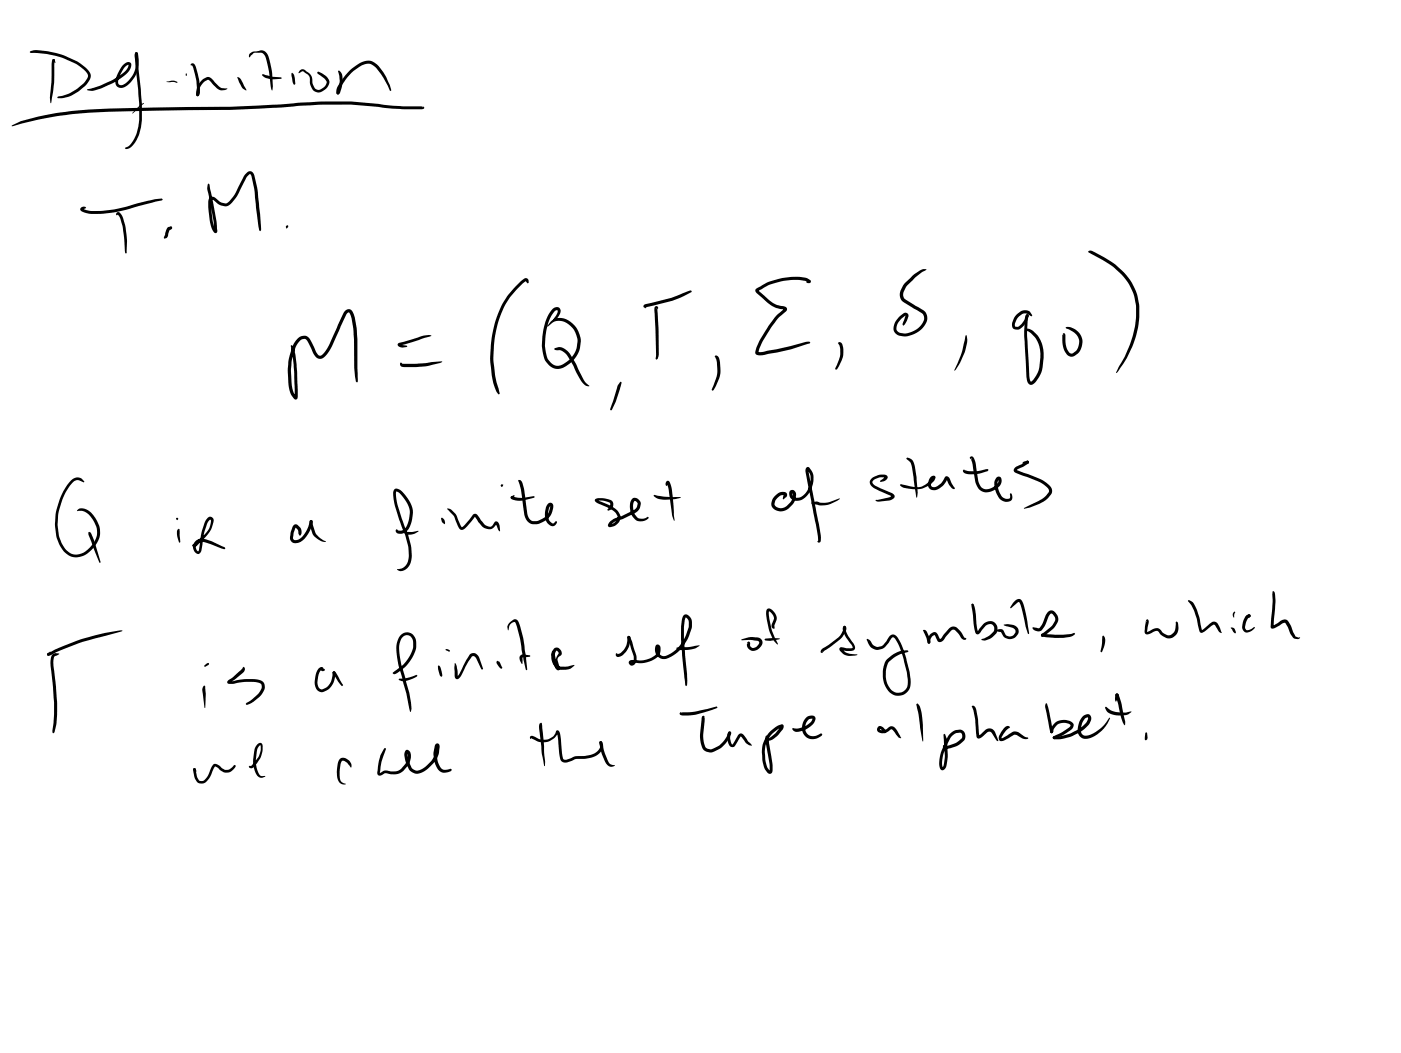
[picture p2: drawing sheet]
<svg xmlns="http://www.w3.org/2000/svg" width="108mm" height="81mm" viewBox="0 0 108 81" stroke-linecap="round" stroke-linejoin="round" font-family="sans-serif">
<g fill="#000">
<path d="M2.3 3.9a5.4 5.4 0 0 1 3 .5l.4 .2a2.6 2.6 0 0 1 1.3 1.1 1.07 1.07 0 0 1-.6 1 2.82 2.82 0 0 1-1.7 .9l-.3-.1 .4-.1a3.3 3.3 0 0 0 1.5-.8 .98 .98 0 0 0 .5-.8 1.99 1.99 0 0 0-.9-.9l-.7-.3a6.7 6.7 0 0 0-2.5-.5h-.3l-.1-.1zM4.1 4.6h.1v1.7l-.3 1.7-.1-.5zM4.1 4.6h.1l.1 .2-.2-.1zM6.2 16l.4-.1v.1v.1l-.2 .1v-.1h.1a7.5 7.5 0 0 0 4.1-.4l1.4-.4h.5v.1l-1.8 .5a7.4 7.4 0 0 1-4.3 .4l-.2-.1zM6.7 6.9l.5-.1a6.6 6.6 0 0 0 2.4-1.3l.3-.5h-.1a2.13 2.13 0 0 0-.7 1.2l.1 .3a.76 .76 0 0 0 .9-.5 1.93 1.93 0 0 0 .4-1.5l-.1-.4 .2-.1v.2a2.26 2.26 0 0 1-1.1 2.6l-.4-.1a.67 .67 0 0 1-.1-.9 1.59 1.59 0 0 1 .7-1h.1a.27 .27 0 0 1 .3 .1 .27 .27 0 0 1 0 .4 2.83 2.83 0 0 1-1.5 1.1l-1.4 .6h-.5zM9 16.4a.31 .31 0 0 1 .4 .3l.3 .7 .1 .9-.1 1.2-.1-.2v-.7a4.3 4.3 0 0 0-.5-2v-.1l-.1 .1-.1-.1zM10.7 8.2l.4-.3-.9 .8zM10.4 4.1h.2v.3a26.7 26.7 0 0 1 .3 5.4 2.42 2.42 0 0 1-.9 1.6l-.1 .1a.12 .12 0 0 1-.2 0 .12 .12 0 0 1 0-.1l.2-.2a2.81 2.81 0 0 0 .8-1.9v-1.3l-.3-3.7zM12.9 17.5h.3l.1 .1-.3 .1-.1 .6-.2 .1-.1-.1zM12.8 6.3l.6-.1 .3 .1zM13.1 17.5h.1l.1 .1h-.2zM14.3 5.7h.1v.2z"/>
<path d="M14.7 4.9h.1a.31 .31 0 0 1 .3 .4l.2 .9 .1 .9a.17 .17 0 0 1-.1 .2 .17 .17 0 0 1-.2 0l.1-.1-.1-1-.2-1-.1-.1-.1-.1zM15.5 6.2l.4-.3h.2l.9 .8 .5 .1-.2 .1-.3 .1-.3-.2-.6-.6-.4 .1a1.14 1.14 0 0 0-.4 1v-.1v.1l-.1 .1a.8 .8 0 0 1 .2-1zM16.1 14.1l.3 1.5 .3 2.1a.19 .19 0 0 1-.1 .3 .19 .19 0 0 1-.2-.3 5.2 5.2 0 0 1-.4-2.1l.1-.3 .3-.1 .6 .4 .3 .1a.43 .43 0 0 0 .5-.3l.3-.5 .7-1.4 .4-.3a.31 .31 0 0 1 .4 .2 23.1 23.1 0 0 1 .5 4.3l-.1 .1v-.1l-.1-.2-.3-3-.3-1.1-.3 .2-.5 1a2.56 2.56 0 0 1-1 1.3l-.5-.1-.6-.4h-.1v.6l.1 1 .3 .8h-.2v-.7l-.5-2.5zM18.3 5.9l.3 .2 .4 .9-.4-.3zM19.3 4.1l.2-.1 .5-.1a.59 .59 0 0 1 .7 .6l.3 1.1v1.4l-.3-1.5-.3-1.2-.2-.2h-.6l-.4 .3v-.1zM20.2 5.8v-.1l1.5 .3-.9 .1-.4-.1zM22.1 17.4h.1l-.1 .2zM22.5 5.6l.1 .1 .1 .3 .1 .5h-.1l-.2-.2zM23.1 5.5l.3-.2 .5 .4 .1 .3 .1 .5 .3 .4a.68 .68 0 0 0 .8-.6l-.2-.3-.5-.3v-.2h.1a1.23 1.23 0 0 1 .8 .7 .75 .75 0 0 1-.5 .8 .75 .75 0 0 1-.9-.2l-.2-.9-.5-.4-.3 .1zM26.9 5.4a2.06 2.06 0 0 1 1.6-.7l.3 .1a3.7 3.7 0 0 1 1.4 2.2h-.2a4.3 4.3 0 0 0-1.4-2.1 .95 .95 0 0 0-.8 .2 4.2 4.2 0 0 0-1.7 1.9v.2l-.1 .1a.54 .54 0 0 1 .1-.8zM26.1 5.4a1.25 1.25 0 0 1 .2 1.6l-.2 .3-.2-.1 .1-.2a2.26 2.26 0 0 0 0-1.5zM.9 9.7a12.4 12.4 0 0 1 3.1-.9l1.4-.2a56 56 0 0 1 6.5-.3l5.8-.1 7-.4h1.9l3.7 .3 2.3 .1-.1 .1 .1-.1 .1 .1-.2 .1h-1.4l-4.1-.3h-2.3l-7.5 .4a120.2 120.2 0 0 0-11.6 .3l-1.9 .3-2.7 .6z"/>
<path d="M83.8 19.4l.3-.1a7.8 7.8 0 0 1 2.5 1.6 4.9 4.9 0 0 1 .8 5.4l-.6 1.3-.8 1.1 1-2.1a5.4 5.4 0 0 0-.1-4.8 6 6 0 0 0-2.1-1.9zM5.5 37a.62 .62 0 0 1 .8-.1l.2 .2v.1l-.6-.2a.98 .98 0 0 0-.7 .6 4.5 4.5 0 0 0-.3 4.4 1.17 1.17 0 0 0 2 .2 1.54 1.54 0 0 0 .5-1.6 1.72 1.72 0 0 0-1-1.2h-.5a.5 .5 0 0 1 .9-.1 1.94 1.94 0 0 1 .8 2.2 1.88 1.88 0 0 1-2.2 1.4 2.96 2.96 0 0 1-1.1-3.1 5.1 5.1 0 0 1 1.2-2.8zM22.9 26.1a.6 .6 0 0 1 .6-.2 .6 .6 0 0 1 .5 .4l.4 .9 .2 .2h.1a1.87 1.87 0 0 0 .7-1l1.1-2.3 .2-.2h.3l.3 .3 .2 1.1v4.2l-.1-.1-.1-1.1-.1-3-.1-.8-.2-.4-.2 .1-1 2.3a1.57 1.57 0 0 1-1 1.2 .6 .6 0 0 1-.6-.5l-.4-.9-.2-.2a.81 .81 0 0 0-.7 .7 4.6 4.6 0 0 0-.4 1.8l.1 .8a1.62 1.62 0 0 0 .3 1.2h-.1v-2l-.3-2h.1l.2 .3 .2 1.2v2.4v.3a.8 .8 0 0 1-.6-.8l-.1-1.3a4.3 4.3 0 0 1 .7-2.5zM30.8 28l.1-.1 .1 .1h1.1l2-.1-1.1 .3-.9 .1h-1.1l-.1-.1zM30.7 26.5l2-.6h.5l-2.4 .7v-.1l.6 .2-.5 .1a.22 .22 0 0 1-.2-.3zM34 39.9h.1l.1 .1 .1 .4-.2-.2zM34.5 39.2a1.16 1.16 0 0 1 .8 .8l.3 .6 .9-1a.24 .24 0 0 1 .3 .1l.5 .7 .3 .2h.2l.3-.4h.2l.2 .3v.4l-.1-.1-.2-.4h.1l-.2 .2a.63 .63 0 0 1-1-.1l-.5-.7-.8 .9-.3 .1-.2-.2-.3-.8zM39.4 38.3l.8 .1 .9-.2 .1 .1-.8 .2a1 1 0 0 1-1.1-.2zM39.4 38.3l.3-.1-.2 .3-.1-.1zM40 37h.1a1.66 1.66 0 0 1 .4 1.2l.1 1.4 .2 .3 .2 .2a1.18 1.18 0 0 0 1.4-1.1l-.2 .7a.63 .63 0 0 0 .4 .6l.2-.1a.29 .29 0 0 1-.1 .3 .29 .29 0 0 1-.3 0l-.3-.3a1.52 1.52 0 0 1 0-1.2 .31 .31 0 0 1 .4-.2l.1 .1v.3a1.39 1.39 0 0 1-1.9 1l-.3-.5-.3-1.9-.2-.8zM40.1 21.7l.4-.3 .2 .1v.3l-.2-.1-.2 .1a6.7 6.7 0 0 0-2.2 5l-.1 1.1 .1 1 .4 1.4-.1 .1a2.82 2.82 0 0 1-.6-2.1v-.8a9.4 9.4 0 0 1 .8-3.9l.5-.8zM42.6 23.8a.36 .36 0 0 1 .5 0 .36 .36 0 0 1 0 .5l-.2 .3-.3 .1 .3-.6 .1-.1-.1-.1a1.23 1.23 0 0 0-.7 1l-.2 1.5a1.66 1.66 0 0 0 .6 1.7 1 1 0 0 0 1.3-.4l.4-.6 .2-.8a1.43 1.43 0 0 0-1.9-1.5l-.4 .4 .2-.4a1.24 1.24 0 0 1 1.9 .3 2.03 2.03 0 0 1 .5 1.2l-.1 .5a2.04 2.04 0 0 1-2 1.6 1.65 1.65 0 0 1-.9-1.7v-.1a5.4 5.4 0 0 1 .4-2.3z"/>
<path d="M42.8 26.8a1.02 1.02 0 0 1 1.3 .7l.9 1.8 .4 .5-.2-.1-.4-.3-.9-1.7a.93 .93 0 0 0-1-.7l-.2-.1zM45.9 38.5l.6-.1a.69 .69 0 0 1 .7 .3v.4l-.3 .3-.1-.1 .2-.3v-.3l-.5-.1h-.5v-.1l1.1 .5a.85 .85 0 0 1 .6 1.2 .7 .7 0 0 1-.8 .3 .77 .77 0 0 1 .6-.6l1.4-.7 .2-.4-.1-.2h-.1l-.1 .1v.4a1.02 1.02 0 0 0 .3 .8h.1a.77 .77 0 0 0 .7-.1 .2 .2 0 0 1 0 .2 .2 .2 0 0 1-.2 .1h-.6a1.27 1.27 0 0 1-.4-1.6 .42 .42 0 0 1 .7 .2l-.1 .5-.3 .3-1 .5-.6 .2-.3 .3-.1-.1 .3-.1 .2-.2 .1-.3-.1-.2-.5-.4-1.1-.5-.1-.1zM47.8 29.4l.1 .1-.1 .5-.4 1-.3 .6-.1-.1 .6-1.8zM49.6 23.5l2.1-.6 1.4-.5 .2 .1-1.5 .7-2 .5v-.1l-.1 .2-.1-.1zM50.4 38.2v-.1l.8 .2h1.3l-.5 .2h-.9l-.4-.1zM50.5 23.6h.1l.1 .1-.1 .1h.1l.1 3.5-.2 .4-.1-.1-.1-3.7zM51.4 37.1h.2l.2 .6 .1 2.4-.1-.4-.3-2-.1-.4h.1a.12 .12 0 0 1-.1 .1 .12 .12 0 0 1-.1-.2zM55.1 27.4h.1a.61 .61 0 0 1 .3 .7l-.1 1-.2 .7-.3 .3-.1-.1 .5-1.3-.1-.8-.1-.4zM59.7 38.2a.53 .53 0 0 1 1-.1l-.3 .4-.1-.1 .1-.3-.3 .1-.3 .3-.1 .4 .2 .2a.67 .67 0 0 0 .8-.2 .99 .99 0 0 0 .4-.8v-.1v.2l.2 .1a1.33 1.33 0 0 0 1.2-1.6l-.3-.5h.1l.9 5v.5l-.1 .1-.1-.1h.1l-1-5.4a.22 .22 0 0 1 0-.2 .22 .22 0 0 1 .3-.1l.3 .6a1.73 1.73 0 0 1-1.3 2l-.3-.1-.3-.2a.29 .29 0 0 1 0-.4 .29 .29 0 0 1 .4-.1l.1 .3a1.15 1.15 0 0 1-.5 1.1 1.15 1.15 0 0 1-1.2 0 .68 .68 0 0 1 .1-1zM62.2 21.6h.2v.2h-.2zM58.3 22.3l.3-.2a4.7 4.7 0 0 1 3.7-.6 .15 .15 0 0 1 .2 .2 .15 .15 0 0 1-.1 .1l-.3-.1a5.1 5.1 0 0 0-3.7 .7l1.2 1 .8 .2a.24 .24 0 0 1 .2 .2 .24 .24 0 0 1-.1 .3l-.6 .4-.5 .7-.7 1.2-.3 .8v-.1l1.4-.2 2.3-.6h.3v.1l-.1 .1a14.9 14.9 0 0 1-3.2 .8h-.8a.44 .44 0 0 1 0-.6l.3-.6 1.1-1.6 .7-.7v.1l-.9-.3-1.1-.9a.28 .28 0 0 1-.1-.4zM62.5 38.8l.4-.2 .3 .1h.5l1-.3-.7 .4-.4 .1h-.5z"/>
<path d="M64.6 26.4h.2a.68 .68 0 0 1 .2 .6l-.2 .8-.3 .6-.1 .1v-.1l.3-1.1v-.5l-.1-.4zM67.2 36.9v-.1a1.25 1.25 0 0 1 1.1-.2 .27 .27 0 0 1 .1 .3 .27 .27 0 0 1-.3 .2h-.3l.4-.4v.1h-.4l-.3 .1-.3 .2 .3 .3 1.2 .6a.24 .24 0 0 1 .2 .2 .24 .24 0 0 1-.1 .2l-.3 .2-.8 .1-.2-.1v-.1l1-.2 .2-.1-1.2-.5a.47 .47 0 0 1-.4-.3 .47 .47 0 0 1 .1-.5zM69.4 37.3l.3 .1a1.58 1.58 0 0 0 1.7-.1l.5-.5v.1l-.1 .1-.1 .4 .1 .1h.3l.4-.3 .3-.4a.22 .22 0 0 1 .2-.1 .22 .22 0 0 1 .2 .2l.4 .8-.2-.1-.2-.2-.3-.5h.1l-.3 .5-.2 .2a.55 .55 0 0 1-.8 .1 .55 .55 0 0 1-.1-.8l.1-.1a.21 .21 0 0 1 .3-.1 .21 .21 0 0 1 0 .4l-.6 .4-.6 .2a2.22 2.22 0 0 1-1.5-.3zM69.7 21.8l.7-.6 .5-.4 .5-.1-.9 .7-.6 .6-.3 .7 .1 .3 1.3 .8a.88 .88 0 0 1 0 1.6 1.48 1.48 0 0 1-2.1 .2 1.24 1.24 0 0 1 .8-1.5h.2l.1 .2-.1 .4-.3 .4v-.2l.2-.6-.1 .1a1.2 1.2 0 0 0-.6 .9l.1 .3a1.6 1.6 0 0 0 2-1l-.1-.4-1.4-.9-.3-.2-.1-.6zM69.8 35.3h.1a.76 .76 0 0 1 .6 .8l.2 1.9-.1 .3-.4-2.4-.1-.3zM74.3 36.2h.1a2.01 2.01 0 0 0 1.2 .1l.5-.2 .1 .1a2.61 2.61 0 0 1-1.6 .3 .31 .31 0 0 1-.4-.3zM74.4 25.9v-.1a3.2 3.2 0 0 1-.5 2.3l-.4 .5 .6-1.4zM74.8 35.2a.21 .21 0 0 1 .2 0 .21 .21 0 0 1 .1 .2l.3 1.7a.72 .72 0 0 0 .5 .6 .72 .72 0 0 0 .8-.3l.2-.2v-.3v.2a1.71 1.71 0 0 0 .3 1.2l.3 .1h.3l.1-.4a.37 .37 0 0 1 .1 .4 .37 .37 0 0 1-.3 .3h-.3l-.3-.2a1.71 1.71 0 0 1-.5-1.5h.1a.28 .28 0 0 1 .3-.3 .28 .28 0 0 1 .2 .5 1.04 1.04 0 0 1-1 .7 1.04 1.04 0 0 1-1-.6l-.4-1.9 .1-.1-.1 .1zM78.8 35.6l.4-.1 .1 .1-.2 .2-.3-.1zM79.1 24.3v-.1l.2 .1-.2 1.6 .2 3.1 .1 .4 .2-.2 .4-.6 .2-1.1a1.99 1.99 0 0 0-1-2h-.1a.13 .13 0 0 1 .1-.2 .13 .13 0 0 1 .1 .1 2.13 2.13 0 0 1 1.1 2.2l-.1 .7a2.06 2.06 0 0 1-.6 1.3 .33 .33 0 0 1-.4 0 .33 .33 0 0 1-.2-.3l-.2-3.5 .1-1.2zM78.2 36l.9-.5h.2l-.1 .2-.9 .5 1.7 .7a1.6 1.6 0 0 1 1.1 .9l-.1 .2a1.88 1.88 0 0 1-.9 .8l-.7 .3-.5 .1 1.4-.7 .5-.6a.91 .91 0 0 0-.7-.8l-1.8-.6a.24 .24 0 0 1-.2-.2 .24 .24 0 0 1 .1-.3zM78.3 24.2a.77 .77 0 0 1 1-.2l.2 .3v.1l-.4-.2h-.3a1.02 1.02 0 0 0-.6 .9l.2 .1 .3-.2 .4-.8a.31 .31 0 0 1 .1 .5l-.2 .3a.61 .61 0 0 1-.9 .3 .9 .9 0 0 1 .2-1.1z"/>
<path d="M82.2 25.2a1.23 1.23 0 0 1 1.2 .9v.2a.97 .97 0 0 1-1 1.1h-.1a1.46 1.46 0 0 1-.4-1v-.6v-.1h.1l.1 .1 .1 1.1 .2 .3h.3a.97 .97 0 0 0 .2-1.4l-.7-.5zM3.7 50.3l2.6-1.1 1.8-.4 1.3-.2-3.1 .9-2.5 1h-.1zM3.7 50.3l.2-.1v.1l-.2 .2-.1-.1zM4 50.4l.3-.1 .3 .1-.4 .2a1.69 1.69 0 0 0 0 1.1l.2 2.4v.9l-.1 .8-.2 .7-.1-.2 .2-2.2-.2-2.4a1.65 1.65 0 0 1 0-1.3zM6.8 41.1l.1-.1h.1l.2 .6 .6 1.7-.1 .1zM13.6 39.9l.1 .1h-.1zM13.6 39.9l.1 .1v.1zM13.7 40.8l.1-.1v.1v1l-.2-.5zM16 39.9a.29 .29 0 0 1 .4 0 .29 .29 0 0 1 0 .4l-.2 .5-.4 .6-.7 .7h-.3v-.1l.9-.7a1.42 1.42 0 0 0 .5-1.2v-.1l-.2 .2-.2 .7-.4 1.7a.36 .36 0 0 1-.4 0 .36 .36 0 0 1-.1-.4 .66 .66 0 0 1 .8-.7l.6 .2 1 .5 .1 .1h-.4l-1.3-.5a.42 .42 0 0 0-.6 .1 .42 .42 0 0 0 .2 .6l.1-.6a4.7 4.7 0 0 1 .5-1.8zM14.9 59.2h.2v.3l-.2-.1zM14.9 59.2h.1l.2 .7 .1 .2 .3 .1 .4-.4 .3-.7a.37 .37 0 0 1 .3-.3 .37 .37 0 0 1 .4 .3l.4 .2h.3l.2-.2a.13 .13 0 0 1 .1-.1 .13 .13 0 0 1 .2 .1 .76 .76 0 0 1-.9 .4l-.7-.4-.2 .3a1.34 1.34 0 0 1-.7 1 .54 .54 0 0 1-.7-.5zM15.7 51.3l.3-.2h.1l-.3 .3z"/>
<path d="M15.7 52.9v-.1l.1 .1 .1 .5-.1 1.2-.2-1.4zM17.6 52.4l1.2-1 .1 .2-.2 .2-.7 .6-.3 .2v-.1h.2a3.1 3.1 0 0 1 2.4 .1l.1 .4-.2 .5-.8 .7-.4 .1v-.1l.4-.3 .6-.5 .2-.4-.1-.3a4.5 4.5 0 0 0-2.3 0l-.3-.1zM19.8 57.4a.23 .23 0 0 1 .3-.2 .23 .23 0 0 1 .1 .3l-.1 .9-.7 .8a.13 .13 0 0 1-.1 0 .13 .13 0 0 1-.1-.2h.2l.5-.7 .2-.5v-.4l-.2 .2a2.68 2.68 0 0 0 .1 2l.1 .2h.3l-.2 .1a.43 .43 0 0 1-.4-.2 2.36 2.36 0 0 1 0-2.3zM22.6 40.5l.2-.1 .1 .1a.52 .52 0 0 1 .2 .8l-.1-.5-.2-.2-.2 .9 .1 .1h.3a1.89 1.89 0 0 0 .8-1.1l.1-.4h.1l.1 .1-.1 .3a1.5 1.5 0 0 1-1.3 1.3l-.3-.1-.1-.2 .1-.5zM23.9 40.1h.2l.3 1 .3 .4 .4 .2v.1a1.21 1.21 0 0 1-1-.6l-.2-.7zM24.6 51.5a.22 .22 0 0 1 .3 0l.1 .1-.1 .1-.2-.1h.1l-.2 .3-.1 .6 .1 .5 .2 .1a1.01 1.01 0 0 0 .8-.8v-.5l.1-.1 .1 .1v.6a1 1 0 0 1-1.3 .9 .84 .84 0 0 1-.2-.9l.1-.5zM25.7 51.7l.1 .1v.1h-.1zM25.7 51.8l.1-.1 .1 .2 .5 .9v.1l-.7-1zM26.2 58.5a.63 .63 0 0 1 .9 .5l-.1 .1-.3-.3-.2-.2h-.2v.2l-.1 1.2 .1 .3 .3 .1a.47 .47 0 0 1-.6-.5v-.9zM29.6 57.7h.1l-.3 1-.1 .9 .3-.2h.8l.5-.1 .4-.6 .1-.4-.1-.3h.1l.1 .5 .2 .7 .2 .1 .3 .1a2.17 2.17 0 0 0 1.4-1.6v-.3h.1l-.1 .6 .1 .6 .3 .5 .2 .1 .5-.1 .1 .1v.1a.73 .73 0 0 1-1.2-.3 2.14 2.14 0 0 1-.1-1.7 .2 .2 0 0 1 .3-.1 .2 .2 0 0 1 .1 .3 2.29 2.29 0 0 1-1.8 2l-.4-.1-.2-.2a1.74 1.74 0 0 1-.3-1.4 .28 .28 0 0 1 .4 0 .28 .28 0 0 1 .1 .3l-.2 .6-.4 .6a1.66 1.66 0 0 1-1.4 .2l-.4 .2-.2-.1v-.1l.2-1.3zM30.9 48.9a.71 .71 0 0 1 .8-.1 .71 .71 0 0 1 .4 .8 2.58 2.58 0 0 1-1.1 2l-.6 .4-.2-.1 .3-.2a3 3 0 0 0 1.3-1.6v-.7l-.2-.4a.58 .58 0 0 0-.8 .6 4.9 4.9 0 0 0 .2 2l.3 1a4.7 4.7 0 0 1 .4 2.2h-.1l-.5-2.2a8.7 8.7 0 0 1-.6-2.9l.2-.5zM30.4 37.7a.55 .55 0 0 1 .7 .3 2.07 2.07 0 0 1 .1 3 .4 .4 0 0 1-.7-.2h.1l.1 .1h.3a1.08 1.08 0 0 0 .5-1.1 2.12 2.12 0 0 0-.9-1.9h-.1a1.61 1.61 0 0 0 .2 1.2l.7 2.1 .3 .8v.8a.98 .98 0 0 1-.9 1.2l-.2-.1v-.1a.78 .78 0 0 0 .9-.7l-.1-1-.8-2.7a2.47 2.47 0 0 1-.2-1.7z"/>
<path d="M30.7 52.4l1.4-.4 .1 .1a1.23 1.23 0 0 1-1.5 .3zM31.1 41l.1-.1h1.1l-.7 .3h-.3zM33.7 51.3h.1l.1 .2 .2 .5-.1 .2-.1-.2zM34.3 50.1l.2-.1 .2 .2h-.1zM35 51.1l.2 .2 .1 .8h-.1l.2-.2 .5-1 .4-.5a.45 .45 0 0 1 .6 .2l.3 .9-.1 .1-.5-.9-.2-.1-.3 .4-.5 1a.3 .3 0 0 1-.2 .3 .3 .3 0 0 1-.3 0zM38.3 51v-.1l.2 .1 .2 .5-.2-.1zM39.3 48l.4-.3a.64 .64 0 0 1 .4 .7l.4 2.1 .1 1.2-.8-3.6-.1-.2-.3 .1-.1 .2-.1 .4-.1-.3zM40.1 50.5l.2-.1 .6 .2-.6 .1-.1 .5-.2-.4zM40.9 56.7h.1a1.29 1.29 0 0 0 1.7 0l.2-.4h.1l.2 .3 .1 1.4 .1 .5h.3l.6-.2 .8-.1a1.17 1.17 0 0 0 1.1-.7v-.4l.2 .1a.77 .77 0 0 1-.4 1l-.5 .2-1.1 .1-.9 .3a.38 .38 0 0 1-.4-.4l-.2-1.9 .1-.1-.1 .2a1.33 1.33 0 0 1-1.9 .3h-.2zM41.6 55.7h.1h.1l.2 2.9v.4l-.3-.9-.2-2zM42.7 50l.3-.1 .3 .3v.2l-.3 .4 .1 .6a.19 .19 0 0 1-.1 .3 .19 .19 0 0 1-.2-.3l-.3-1.1 .1-.2 .5 1.4h-.1l-.2-.7 .3-.5-.2-.2a.83 .83 0 0 0 .3 1.3l1.1-.1-.4 .2-.7 .1a1.05 1.05 0 0 1-.5-1.6zM46.2 57.1l.2 .1 .2 .8 .3 .7 .1 .2 .4 .1a.42 .42 0 0 1-.7-.2l-.4-1z"/>
<path d="M48.3 49.1l.2-.1 .1 .1-.2 .9a1.05 1.05 0 0 1-.8 .6l-.1-.1-.1-.1 .1-.1 .1 .1 .5-.4 .2-.4zM48.4 49l.2 .1 .4 1.4a.52 .52 0 0 1-.4 .8l-.1-.2v-.1l.4-.1a1.51 1.51 0 0 0 1.8-.7v-.3v.3l.2 .3a.69 .69 0 0 0 .9-.2 2.98 2.98 0 0 0 1.1-1.6l.2-.4v-.4l-.2-.3h-.1a3.8 3.8 0 0 0-.1 2.1l.2 2.2v.9v.1l-.2-.9a18.3 18.3 0 0 1-.1-4.4v-.1a.33 .33 0 0 1 .4-.2 .33 .33 0 0 1 .2 .3l.1 .2a1.83 1.83 0 0 1-.2 1.2 2.61 2.61 0 0 1-2.1 1.8 .67 .67 0 0 1-.3-1.1l.1 .1 .1 .1a1.05 1.05 0 0 1-1 1.1l-1.3 .1 .2-.2v-.3zM52.1 49.9l1.8-.1-.3 .2-.6 .1h-.7zM52.4 54.9h.1l.1 .1-.1-.1a7.5 7.5 0 0 0 2.7-.5l.1 .1a4.9 4.9 0 0 1-2.8 .6zM54.1 55.2h.2v.1l-.1 1.7 .1 .5 .2 .2h.3l.6-.2 .5-.5 .2-.5v.1v-.2h.2a1.7 1.7 0 0 1-.9 1.3l-.3 .2a.75 .75 0 0 1-.8-.1 .75 .75 0 0 1-.3-.7l-.1-.5zM56.1 56.4h.1l.1 .1-.1 .1 .1-.1v.4l.1 .5 .5-.8a.25 .25 0 0 1 .4 .1l.6 .8-.4-.2-.4-.6-.5 .8-.2 .1-.2-.2-.2-.4v-.4zM57.1 49.3l.9-.2h.5l.2 .3a.6 .6 0 0 1-.4 .7 .6 .6 0 0 1-.8-.5h.1h.1l-.1-.1a.17 .17 0 0 1 .2 0 .17 .17 0 0 1 0 .3l.2 .1h.2l.2-.2 .1-.2-.2-.1zM59 49.2h1.1l-.8 .2h-.3l-.1-.1zM59.4 56.3a1.2 1.2 0 0 1 .9-.5l.1 .2-.1 .2a1.98 1.98 0 0 1-1 .9l-.2-.1 .1-.1 .5-.4 .4-.5h.2l-.3 .1a2.24 2.24 0 0 0-1 2.8l.3 .5v-.5l-.3-1.6 .1-.6 .1 .4 .3 2.2a.23 .23 0 0 1-.1 .3 .23 .23 0 0 1-.3-.1 2.63 2.63 0 0 1 .3-3.2zM59.1 46.9h.2l.2 .1a.81 .81 0 0 1 .3 .8l-.2 .5a.1 .1 0 0 1 0 .2 .11 .11 0 0 1-.1-.2l.1-.7-.3-.5 .1 1.4 .5 1.1a3.8 3.8 0 0 1-.9-2.2zM61 56.2l.6-.1 .5-.2 .4-.3 .1-.2h-.3a.7 .7 0 0 0-.2 .9 .7 .7 0 0 0 .8 .4l.3-.2 .2 .1a.89 .89 0 0 1-1.3 .2 .89 .89 0 0 1-.2-1.2l.1-.1a.45 .45 0 0 1 .4-.4 .45 .45 0 0 1 .4 .3 1.49 1.49 0 0 1-1.6 .9zM65 48.3h.2a1.12 1.12 0 0 1-.5 1l-1.3 .9-.1 .1a.22 .22 0 0 1-.1-.2 .22 .22 0 0 1 .3-.2l1.2-.9 .3-.6z"/>
<path d="M65 48.3h.2l-.1 .1h.1l.1 .5 .5 .7 .1 .3-.1 .2-.2 .1-.8-.1 .1-.1 .2 .3 .3 .1h.7l-.9 .1-.5-.3a.16 .16 0 0 1 0-.2 .16 .16 0 0 1 .2-.1h.8l-.4-.6a.99 .99 0 0 1-.3-1zM66.8 49.3v-.1l.2 .1 .3 .4a.57 .57 0 0 0 .6 .1l.7-.8 .3-.1a1.33 1.33 0 0 1 .7 1l.4 1.7a1.76 1.76 0 0 1-.1 1.7 .98 .98 0 0 1-1.5-.1 2.23 2.23 0 0 1-.1-2.3v-.1a2.06 2.06 0 0 1 1.6-.7l.1 .1-.1 .1a2.51 2.51 0 0 0-1.4 .7l-.1 .1a2.12 2.12 0 0 0-.1 1.5l.3 .5a.77 .77 0 0 0 1 .2 .77 .77 0 0 0 .3-.9l-.2-1.4a4.8 4.8 0 0 0-.8-1.8l-.2-.1-.4 .6a.85 .85 0 0 1-.9 .3 .85 .85 0 0 1-.6-.7zM67.7 56a.32 .32 0 0 1 .4 .1l.1 .2a.12 .12 0 0 1 0 .2 .12 .12 0 0 1-.2-.1l-.2-.2 .2 .1 .6-.3h.2l.3 .2 .3 .7-.2-.1-.4-.6-.2 .1a.57 .57 0 0 1-1-.1zM70.6 54.3l.1-.1a2.71 2.71 0 0 1 .4 1.8v1.1zM71.1 48.6l.2-.1 .1 .1 .3 .8a.12 .12 0 0 1-.1 .1 .12 .12 0 0 1-.1 0zM71.7 48.9a.33 .33 0 0 1 .3-.2 .33 .33 0 0 1 .3 .3l.1 .3 .7-.9a.45 .45 0 0 1 .7 0l.5 .7 .2 .1-.1 .1-.3-.1-.3-.4-.4-.3-.9 1-.2-.1-.3-.5-.2 .1-.1 .3a.2 .2 0 0 1-.2 .3v-.4zM72.7 56.6l.1-.1v.1l.1 .3 .1 1.3a1.4 1.4 0 0 1-.3 1.1 .27 .27 0 0 1-.3 0 .27 .27 0 0 1 0-.4 4.2 4.2 0 0 1 .7-2.2 1.02 1.02 0 0 1 .9-.5h.1a.54 .54 0 0 1 .2 .9 1.9 1.9 0 0 1-1.4 .6l-.2-.2v-.1l.2 .1 .8-.3 .4-.3v-.2l-.1-.2h-.3l-.4 .3a4.3 4.3 0 0 0-.7 2l.1 .3 .1-.8zM74.9 46.6v-.1l.1 .1-.1 .1zM74.9 54.4a.28 .28 0 0 1 .3 .1 .28 .28 0 0 1 0 .3l.3 1.9h-.1l.5-.5a.47 .47 0 0 1 .8 .2l.2 .7-.6-.7h-.2l-.2 .2a.41 .41 0 0 1-.6 .2l-.2-1.4zM74.9 46.5a1.69 1.69 0 0 1 .3 1.1l.1 1.1 .5-.6 .2-.2a.6 .6 0 0 1 .7 .1 .6 .6 0 0 1 .1 .8 1.39 1.39 0 0 1-.9 .6l-.3-.1 .7-.4 .3-.3v-.3l-.2-.2h-.3l-.5 .6a.23 .23 0 0 1-.2 .2 .23 .23 0 0 1-.3-.2zM76.7 48.6l.2-.1a.33 .33 0 0 1 .4 .1l.3 .4h.2h.3l.1-.3v-.2l-.9-.3 .3-.1h.4a.58 .58 0 0 1 .4 .8 .58 .58 0 0 1-.8 .3l-.3-.1-.2-.4zM77.4 56.1l.3-.2 .1 .1-.4 .5-.2 .4 1-.5h.3l.7 .4a.14 .14 0 0 1-.1 .2 .14 .14 0 0 1-.2-.1l-.7-.3-.3 .2a.98 .98 0 0 1-.8 .3l-.1-.4z"/>
<path d="M78.2 46.3l.2-.1a.34 .34 0 0 1 .4 .3l.3 1.2 .2 1.2-.8-2.5-.6 .5-.1-.1zM80.7 47.2l.3-.2 .2 .1a.7 .7 0 0 1 .2 1l-.3 .4-.8 .6-.1-.2 .1-.1a2.22 2.22 0 0 0 1-1v-.3l-.2-.2h-.1l-.5 1-.4 .3a.56 .56 0 0 1-.6-.2l.1-.1 .5 .1zM80.2 48.9h.5a4.1 4.1 0 0 0 2-.1h.1l-.1 .2a4.5 4.5 0 0 1-2.3 .1l-.1-.1zM80.6 54.2h.1l.1 .3 .3 1.6a.25 .25 0 0 1-.1 .4l-.1-.4-.4-1.6zM81.3 55.7a.97 .97 0 0 1 1.4 .2l-.1 .3-.6 .4-.7 .3h-.2l.1-.2 .7-.3 .6-.5-.5-.2a.79 .79 0 0 0-.8 .5l-.1 .2-.2 .1 .1-.4zM81 56.3l.1 .1v.1l-.2-.1zM81.1 56.8l.2-.1a3.3 3.3 0 0 0 2.4-1l.1-.4-.2 .1a1.38 1.38 0 0 0-.3 1 .36 .36 0 0 0 .4 .3 2.94 2.94 0 0 0 1.8-1.4 2.21 2.21 0 0 1-2 1.6 .62 .62 0 0 1-.5-.6 1.23 1.23 0 0 1 .6-1.2h.4l.1 .3a1.56 1.56 0 0 1-1 1.1 2.96 2.96 0 0 1-1.9 .4zM84.9 49h.2l.1 .4-.2 .5-.1 .4-.1-.1zM85.2 54.5l.4 .2 .3 .2h1.3a1.76 1.76 0 0 1-1.6 .1l-.3-.2-.2-.3zM86 53.5h.2v.1l-.2 .5-.1-.3zM86 53.5h.2l.2 .7 .3 1.4v.3l-.3-.7zM88.4 47.7l.1 .2-.1 .8 .5-.3a.55 .55 0 0 1 .7 .4 .49 .49 0 0 0 .7 .1l.2-.3 .1-.7h.1a.96 .96 0 0 1 0 .8 .84 .84 0 0 1-.7 .5 .84 .84 0 0 1-.8-.6l-.5 .2a.31 .31 0 0 1-.5-.1l.1-.8h.1l-.1-.1z"/>
<path d="M88.2 56.5l.1-.1 .1 .1v.3l-.1 .2h-.1zM91.6 46.2a1.23 1.23 0 0 1 .7 1.1l.3 1.3 .9-.7 .3 .1 .3 .6a.1 .1 0 0 1 .1 .1 .1 .1 0 0 1-.1 .1 .1 .1 0 0 1-.1-.1l-.5-.6-.6 .5a.31 .31 0 0 1-.5 .1l-.4-1.6-.5-.8zM94.8 48.4l.3 .1 .1 .2v.1zM95.1 47.2h.1l-.1 .4-.1-.2zM96 47.4l.2-.1a.15 .15 0 0 1 0 .3 .15 .15 0 0 1-.2-.1zM96 47.5l.2-.2 .2 .2-.4 .4-.1 .4 .1 .2h.2l.4-.2a.29 .29 0 0 1-.3 .4 .41 .41 0 0 1-.4 0 .41 .41 0 0 1-.2-.5zM98.1 45.5l.1 .2 .1 .6-.2 2-.1-.1 .8-.4h.3l.4 .4 .3 .8 .4 .1-.1 .1h-.3l-.2-.1-.6-1.1-.8 .4h-.3z"/>
<circle cx="4.1" cy="4.6" r=".09"/>
<circle cx="10.5" cy="4.1" r=".1"/>
<circle cx="79.1" cy="24.3" r=".11"/>
<circle cx="79.2" cy="35.6" r=".12"/>
<circle cx="15" cy="59.3" r=".1"/>
<circle cx="48.5" cy="49.1" r=".11"/>
<circle cx="80.3" cy="48.9" r=".12"/>
<circle cx="81.2" cy="56.8" r=".11"/>
<circle cx="86.1" cy="53.6" r=".12"/>
<circle cx="96.2" cy="47.5" r=".12"/>
</g>
<g fill="#000">
<path d="M38.6 37.4h.1v.1h-.1z" fill-rule="evenodd"/>
<path d="M38.6 37.3h.2l-.1 .2-.1-.1z" fill-rule="evenodd"/>
<path d="M38.7 37.4v.1h-.1z" fill-rule="evenodd"/>
</g>
</svg>
